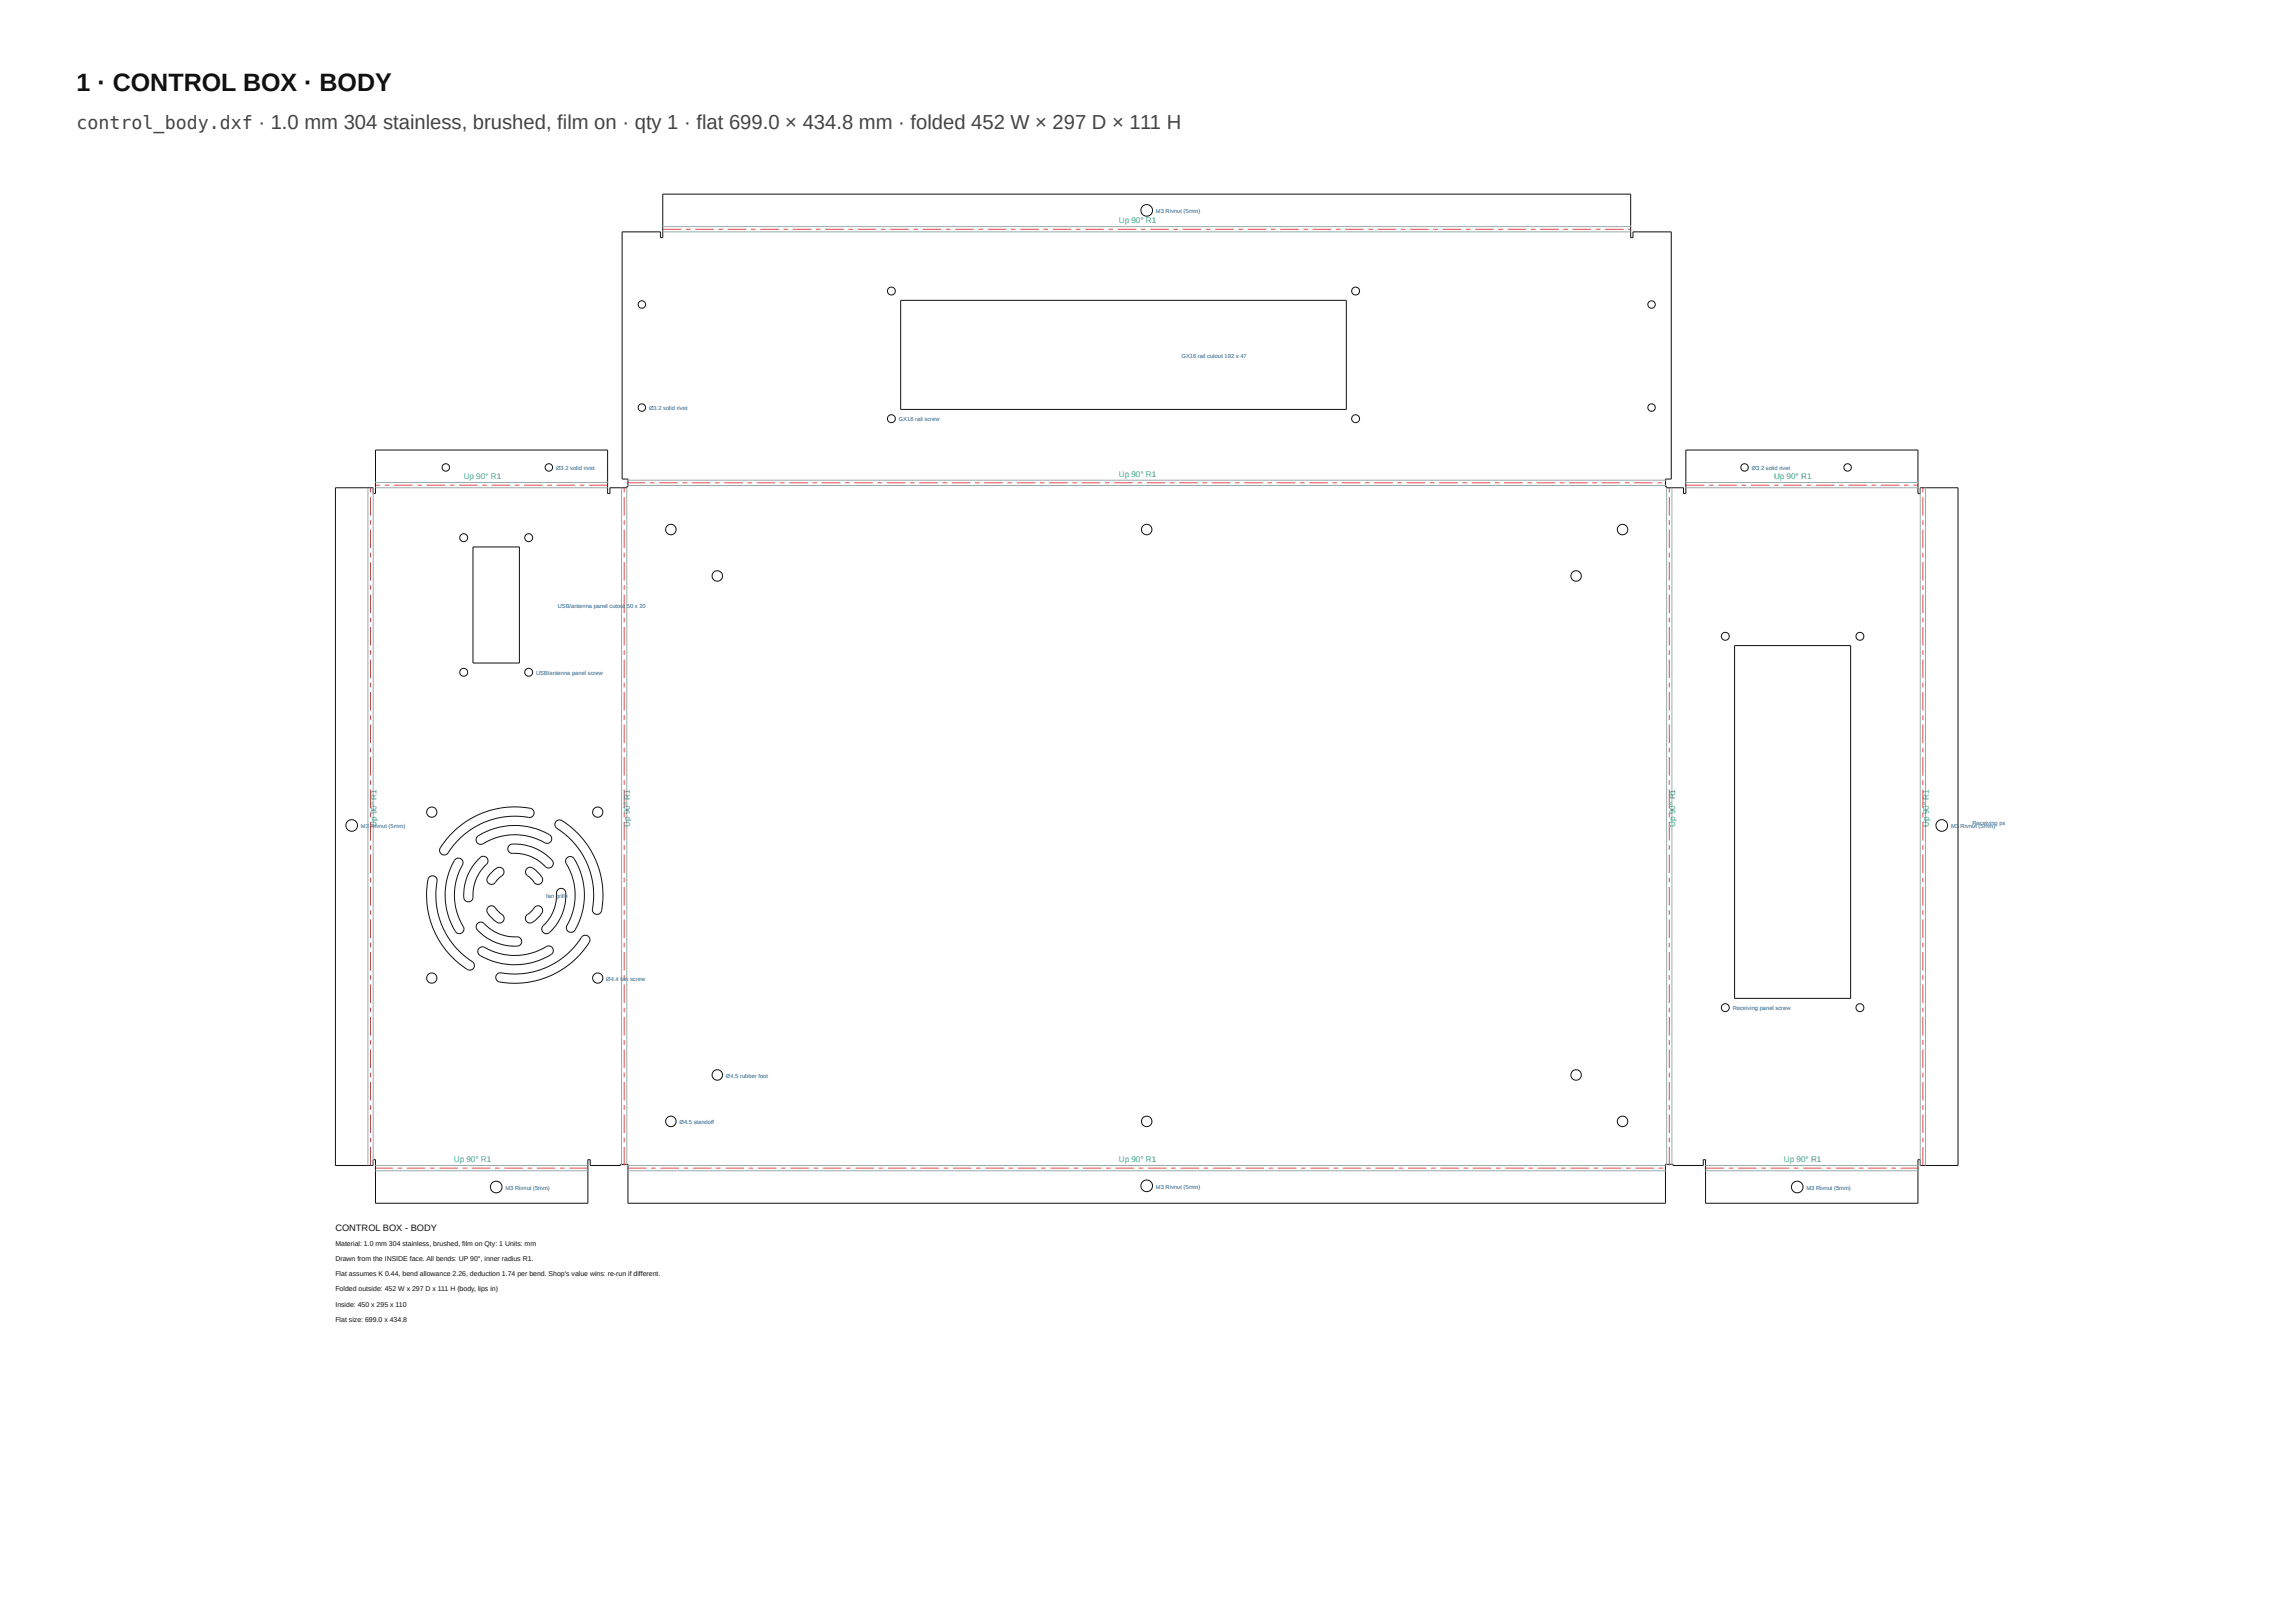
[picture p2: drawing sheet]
<svg xmlns="http://www.w3.org/2000/svg" width="420mm" height="297mm" viewBox="0 0 420 297" stroke-linecap="round" stroke-linejoin="round" font-family="sans-serif">
<defs><g id="words">
<text font-size="4.6" fill="#111" x="14" y="16.7">1 · CONTROL BOX · BODY</text>
<text font-size="3.3" fill="#444" x="14" y="23.5">control_body.dxf · 1.0 mm 304 stainless, brushed, film on · qty 1 · flat 699.0 × 434.8 mm · folded 452 W × 297 D × 111 H</text>
<text font-size="1.7" fill="#111" x="61.4" y="225.3">CONTROL BOX - BODY</text>
<g font-size="1.5" fill="#2a7">
<text x="204.9" y="40.9">Up 90° R1</text>
<text x="84.9" y="87.7">Up 90° R1</text>
<text x="204.9" y="87.3">Up 90° R1</text>
<text x="324.8" y="87.7">Up 90° R1</text>
<text x="68.9" y="151.3" transform="rotate(-90 68.9 151.3)">Up 90° R1</text>
<text x="115.3" y="151.3" transform="rotate(-90 115.3 151.3)">Up 90° R1</text>
<text x="306.7" y="151.3" transform="rotate(-90 306.7 151.3)">Up 90° R1</text>
<text x="353.1" y="151.3" transform="rotate(-90 353.1 151.3)">Up 90° R1</text>
<text x="83.1" y="212.7">Up 90° R1</text>
<text x="204.9" y="212.7">Up 90° R1</text>
<text x="326.6" y="212.7">Up 90° R1</text>
</g>
<g font-size="1.3" fill="#111">
<text x="61.4" y="228.1">Material: 1.0 mm 304 stainless, brushed, film on Qty: 1 Units: mm</text>
<text x="61.4" y="230.8">Drawn from the INSIDE face. All bends: UP 90°, inner radius R1.</text>
<text x="61.4" y="233.6">Flat assumes K 0.44, bend allowance 2.26, deduction 1.74 per bend. Shop's value wins: re-run if different.</text>
<text x="61.4" y="236.3">Folded outside: 452 W x 297 D x 111 H (body, lips in)</text>
<text x="61.4" y="239.1">Inside: 450 x 295 x 110</text>
<text x="61.4" y="241.9">Flat size: 699.0 x 434.8</text>
</g>
<g font-size="1.1" fill="#25a">
<text x="211.7" y="39">M3 Rivnut (5mm)</text>
<text x="216.3" y="65.4">GX16 rail cutout 192 x 47</text>
<text x="118.8" y="75.1">Ø3.2 solid rivet</text>
<text x="164.6" y="77.1">GX16 rail screw</text>
<text x="101.8" y="86">Ø3.2 solid rivet</text>
<text x="320.7" y="86">Ø3.2 solid rivet</text>
<text x="102.1" y="111.2">USB/antenna panel cutout</text>
<text x="114.8" y="111.2">50 x 20</text>
<text x="98.2" y="123.5">USB/antenna panel screw</text>
<text x="66.1" y="151.6">M3</text>
<text x="67.9" y="151.6">R</text>
<text x="68.6" y="151.6">ivnut (5mm)</text>
<text x="357.2" y="151.6">M3</text>
<text x="359" y="151.6">Rivnut (5mm)</text>
<text x="361.1" y="150.9">Receiving pa</text>
<text x="100" y="164.3">fan grille</text>
<text x="111" y="179.5">Ø4.4 f</text>
<text x="113.9" y="179.5">an</text>
<text x="115.4" y="179.5">screw</text>
<text x="317.2" y="184.9">Receiving panel screw</text>
<text x="132.9" y="197.2">Ø4.5 rubber foot</text>
<text x="124.4" y="205.7">Ø4.5 standoff</text>
<text x="92.5" y="217.7">M3 Rivnut (5mm)</text>
<text x="211.7" y="217.5">M3 Rivnut (5mm)</text>
<text x="330.8" y="217.7">M3 Rivnut (5mm)</text>
</g>
</g></defs>
<g fill="none" stroke="#111" stroke-width=".18">
<path d="M164.9 55h81.6v19.9h-81.6zM61.4 89.3h6.9v1h.5v-7.9h42.4v7.9h.5v-1h3.1v-.2h.2v-1.4h-1.1v-45.3h7v1.1h.4v-8h177.3v8h.4v-1.1h7v45.3h-1.1v1.4h.3v.2h3v1h.5v-7.9h42.5v7.9h.4v-1h6.9v124h-6.9v-1.1h-.4v8h-38.9v-8h-.4v1.1h-5.6v-.2h-1.4v7.1h-189.9v-7.1h-1.4v.2h-5.5v-1.1h-.5v8h-38.8v-8h-.5v1.1h-6.9zM86.6 100.1h8.5v21.2h-8.5zM317.6 118.1h21.2v64.6h-21.2zM82.7 152.5a15.9 15.9 0 0 1 14.7-4.5 .9 .9 0 0 1 .2 1.3 .9 .9 0 0 1-1.2 .2 14.7 14.7 0 0 0-14.6 6.8 .85 .85 0 0 1-1.1-.1 .85 .85 0 0 1-.1-1zM83.3 157.3a.89 .89 0 0 1 1.3 0 .89 .89 0 0 1-.1 1.3 11.3 11.3 0 0 0 .4 11.3 .89 .89 0 0 1-.7 1 .89 .89 0 0 1-1-.8 12.7 12.7 0 0 1 .1-12.8zM87.5 153a12.5 12.5 0 0 1 13.3 0 .89 .89 0 0 1-.1 1.2 .89 .89 0 0 1-1.3-.2 11.3 11.3 0 0 0-11.2 .5 .85 .85 0 0 1-.9-.5 .85 .85 0 0 1 .2-1zM87.6 157.3a.9 .9 0 0 1 1.3-.5 .9 .9 0 0 1 .3 1.3 8.1 8.1 0 0 0-2.7 6.4 .88 .88 0 0 1-1.1 .5 .88 .88 0 0 1-.5-1.1 9.3 9.3 0 0 1 2.7-6.6zM89.9 159.8l.7-.7a.96 .96 0 0 1 1.5 0 .97 .97 0 0 1-.5 1.4l-.6 .6a.91 .91 0 0 1-1.1 .8 .91 .91 0 0 1-.7-1.1zM93.2 154.8l.1-.2a7.1 7.1 0 0 1 4.5 .5 8.1 8.1 0 0 1 3.5 2.6 .9 .9 0 0 1-.6 1.1 .9 .9 0 0 1-1.1-.5 8.1 8.1 0 0 0-6.1-2.2 .85 .85 0 0 1-.3-1.3zM96.5 159a.97 .97 0 0 1 1.4 .1l1 1a.94 .94 0 0 1-.1 1.7 1.01 1.01 0 0 1-1.3-.7l-.6-.6a.95 .95 0 0 1-.4-1.5zM101.8 150.3a.99 .99 0 0 1 1.5 .1 16 16 0 0 1 6.7 16.5 .9 .9 0 0 1-1.2 .3 .9 .9 0 0 1-.3-1.3 14.6 14.6 0 0 0-6.8-14.5l-.1-.5z"/>
<path d="M103.8 157a.93 .93 0 0 1 1.5 .5 12.6 12.6 0 0 1-.2 12.9 .9 .9 0 0 1-1.3-.2 .9 .9 0 0 1 .2-1.2 11.3 11.3 0 0 0-.4-11.3v-.5zM78.6 160.5a.91 .91 0 0 1 1.2 0 .91 .91 0 0 1 .2 1.2 14.7 14.7 0 0 0 6.7 14.5 .85 .85 0 0 1-.1 1.1 .85 .85 0 0 1-1 .1 16 16 0 0 1-7.1-16.7zM87.5 169a.96 .96 0 0 1 1.4 .3 8.1 8.1 0 0 0 6.1 2.2 .89 .89 0 0 1 .5 1.1 .89 .89 0 0 1-1.2 .6 9 9 0 0 1-7.1-3.3v-.5zM87.7 173.6a.96 .96 0 0 1 1.4 0 11.3 11.3 0 0 0 11.2-.5 .89 .89 0 0 1 1 .8 .89 .89 0 0 1-.8 1 12.5 12.5 0 0 1-12.8-.3l-.2-.4zM89.4 166a.96 .96 0 0 1 1.6 .5l.6 .6a.93 .93 0 0 1 .7 .9 .93 .93 0 0 1-.7 .9h-.2a3.9 3.9 0 0 1-2.3-2.3zM91 178.3l.4-.3a14.9 14.9 0 0 0 15.3-6.7 .85 .85 0 0 1 1.1 .1 .85 .85 0 0 1 .1 1.1 15.9 15.9 0 0 1-16.8 7.1 .85 .85 0 0 1-.1-1.3zM96.5 167.5l1-1a.91 .91 0 0 1 1.1-.7 .91 .91 0 0 1 .7 1 4.2 4.2 0 0 1-2.2 2.1 .85 .85 0 0 1-.8-.5 .85 .85 0 0 1 .2-.9zM102.1 162.8a.89 .89 0 0 1 1.1-.1 .89 .89 0 0 1 .4 1 9 9 0 0 1-3.3 7.1 .9 .9 0 0 1-1.1-.6 .9 .9 0 0 1 .6-1.1 8.1 8.1 0 0 0 2.2-6z"/>
<circle cx="210" cy="38.5" r="1.06"/>
<circle cx="117.5" cy="55.7" r=".68"/>
<circle cx="163.2" cy="53.3" r=".72"/>
<circle cx="248.2" cy="53.3" r=".72"/>
<circle cx="302.4" cy="55.7" r=".68"/>
<circle cx="117.5" cy="74.6" r=".68"/>
<circle cx="163.2" cy="76.6" r=".72"/>
<circle cx="248.2" cy="76.6" r=".72"/>
<circle cx="302.4" cy="74.6" r=".68"/>
<circle cx="81.6" cy="85.5" r=".68"/>
<circle cx="84.9" cy="98.4" r=".72"/>
<circle cx="96.8" cy="98.4" r=".72"/>
<circle cx="100.5" cy="85.5" r=".68"/>
<circle cx="122.8" cy="96.9" r=".96"/>
<circle cx="210" cy="96.9" r=".96"/>
<circle cx="297.1" cy="96.9" r=".96"/>
<circle cx="319.4" cy="85.5" r=".68"/>
<circle cx="338.3" cy="85.5" r=".68"/>
<circle cx="131.3" cy="105.4" r=".96"/>
<circle cx="288.6" cy="105.4" r=".96"/>
<circle cx="315.9" cy="116.4" r=".72"/>
<circle cx="340.5" cy="116.4" r=".72"/>
<circle cx="84.9" cy="123" r=".72"/>
<circle cx="96.8" cy="123" r=".72"/>
<circle cx="64.4" cy="151.1" r="1.06"/>
<circle cx="79.1" cy="148.6" r=".93"/>
<circle cx="109.4" cy="148.6" r=".93"/>
<circle cx="355.5" cy="151.1" r="1.06"/>
<circle cx="79.1" cy="179" r=".93"/>
<circle cx="109.4" cy="179" r=".93"/>
<circle cx="131.3" cy="196.7" r=".96"/>
<circle cx="288.6" cy="196.7" r=".96"/>
<circle cx="315.9" cy="184.4" r=".72"/>
<circle cx="340.5" cy="184.4" r=".72"/>
<circle cx="90.9" cy="217.2" r="1.06"/>
<circle cx="122.8" cy="205.2" r=".96"/>
<circle cx="210" cy="205.2" r=".96"/>
<circle cx="210" cy="217" r="1.06"/>
<circle cx="297.1" cy="205.2" r=".96"/>
<circle cx="329.1" cy="217.2" r="1.06"/>
</g>
<path d="M114.2 209.9h.2v3.4h-.2zM114.2 208.2h.2v.8h-.2zM114.2 203.9h.2v3.4h-.2zM114.2 202.2h.2v.9h-.2zM114.2 198h.2v3.4h-.2zM114.2 196.3h.2v.8h-.2zM114.2 192h.2v3.4h-.2zM114.2 190.4h.2v.8h-.2zM114.2 186.1h.2v3.4h-.2zM114.2 184.4h.2v.9h-.2zM114.2 180.2h.2v3.4h-.2zM114.2 178.5h.2v.8h-.2zM114.2 174.2h.2v3.4h-.2zM114.2 172.5h.2v.9h-.2zM114.2 168.3h.2v3.4h-.2zM114.2 166.6h.2v.8h-.2zM114.2 162.3h.2v3.4h-.2zM114.2 160.6h.2v.9h-.2zM114.2 156.4h.2v3.4h-.2zM114.2 154.7h.2v.8h-.2zM114.2 150.4h.2v3.4h-.2zM114.2 148.7h.2v.9h-.2zM114.2 144.5h.2v3.4h-.2zM114.2 142.8h.2v.8h-.2zM114.2 138.5h.2v3.4h-.2zM114.2 136.8h.2v.9h-.2zM114.2 132.6h.2v3.4h-.2zM114.2 130.9h.2v.8h-.2zM114.2 126.6h.2v3.4h-.2zM114.2 124.9h.2v.9h-.2zM114.2 120.7h.2v3.4h-.2zM114.2 119h.2v.8h-.2zM114.2 114.7h.2v3.4h-.2zM114.2 113h.2v.9h-.2zM114.2 108.8h.2v3.4h-.2zM114.2 107.1h.2v.9h-.2zM114.2 102.9h.2v3.4h-.2zM114.2 101.2h.2v.8h-.2zM114.2 96.9h.2v3.4h-.2zM114.2 95.2h.2v.9h-.2zM114.2 91h.2v3.4h-.2zM114.2 89.3h.2v.8h-.2z" fill="#d22"/>
<path d="M113.8 89.3v124M114.8 89.3v124" fill="none" stroke="#9aa" stroke-width=".18"/>
<path d="M67.8 209.9h.1v3.4h-.1zM67.8 208.2h.1v.8h-.1zM67.8 203.9h.1v3.4h-.1zM67.8 202.2h.1v.9h-.1zM67.8 198h.1v3.4h-.1zM67.8 196.3h.1v.8h-.1zM67.8 192h.1v3.4h-.1zM67.8 190.4h.1v.8h-.1zM67.8 186.1h.1v3.4h-.1zM67.8 184.4h.1v.9h-.1zM67.8 180.2h.1v3.4h-.1zM67.8 178.5h.1v.8h-.1zM67.8 174.2h.1v3.4h-.1zM67.8 172.5h.1v.9h-.1zM67.8 168.3h.1v3.4h-.1zM67.8 166.6h.1v.8h-.1zM67.8 162.3h.1v3.4h-.1zM67.8 160.6h.1v.9h-.1zM67.8 156.4h.1v3.4h-.1zM67.8 154.7h.1v.8h-.1zM67.8 150.4h.1v3.4h-.1zM67.8 148.7h.1v.9h-.1zM67.8 144.5h.1v3.4h-.1zM67.8 142.8h.1v.8h-.1zM67.8 138.5h.1v3.4h-.1zM67.8 136.8h.1v.9h-.1zM67.8 132.6h.1v3.4h-.1zM67.8 130.9h.1v.8h-.1zM67.8 126.6h.1v3.4h-.1zM67.8 124.9h.1v.9h-.1zM67.8 120.7h.1v3.4h-.1zM67.8 119h.1v.8h-.1zM67.8 114.7h.1v3.4h-.1zM67.8 113h.1v.9h-.1zM67.8 108.8h.1v3.4h-.1zM67.8 107.1h.1v.9h-.1zM67.8 102.9h.1v3.4h-.1zM67.8 101.2h.1v.8h-.1zM67.8 96.9h.1v3.4h-.1zM67.8 95.2h.1v.9h-.1zM67.8 91h.1v3.4h-.1zM67.8 89.3h.1v.8h-.1z" fill="#d22"/>
<path d="M67.4 89.3v124M68.3 89.3v124" fill="none" stroke="#9aa" stroke-width=".18"/>
<path d="M104.2 213.7h3.4v.1h-3.4zM102.5 213.7h.9v.1h-.9zM98.3 213.7h3.4v.1h-3.4zM96.6 213.7h.8v.1h-.8zM92.3 213.7h3.4v.1h-3.4zM90.6 213.7h.9v.1h-.9zM86.4 213.7h3.4v.1h-3.4zM84.7 213.7h.8v.1h-.8zM80.4 213.7h3.4v.1h-3.4zM78.7 213.7h.9v.1h-.9zM74.5 213.7h3.4v.1h-3.4zM72.8 213.7h.8v.1h-.8zM68.8 213.7h3.1v.1h-3.1z" fill="#d22"/>
<path d="M68.8 214.3h38.8M68.8 213.3h38.8" fill="none" stroke="#9aa" stroke-width=".18"/>
<path d="M107.8 88.7h3.4v.2h-3.4zM106.1 88.7h.9v.2h-.9zM101.9 88.7h3.4v.2h-3.4zM100.2 88.7h.8v.2h-.8zM96 88.7h3.4v.2h-3.4zM94.3 88.7h.8v.2h-.8zM90 88.7h3.4v.2h-3.4zM88.3 88.7h.9v.2h-.9zM84.1 88.7h3.4v.2h-3.4zM82.4 88.7h.8v.2h-.8zM78.1 88.7h3.4v.2h-3.4zM76.4 88.7h.9v.2h-.9zM72.2 88.7h3.4v.2h-3.4zM70.5 88.7h.8v.2h-.8zM68.8 88.7h.8v.2h-.8z" fill="#d22"/>
<path d="M68.8 89.3h42.4M68.8 88.3h42.4" fill="none" stroke="#9aa" stroke-width=".18"/>
<path d="M305.6 209.9h.1v3.4h-.1zM305.6 208.2h.1v.8h-.1zM305.6 203.9h.1v3.4h-.1zM305.6 202.2h.1v.9h-.1zM305.6 198h.1v3.4h-.1zM305.6 196.3h.1v.8h-.1zM305.6 192h.1v3.4h-.1zM305.6 190.4h.1v.8h-.1zM305.6 186.1h.1v3.4h-.1zM305.6 184.4h.1v.9h-.1zM305.6 180.2h.1v3.4h-.1zM305.6 178.5h.1v.8h-.1zM305.6 174.2h.1v3.4h-.1zM305.6 172.5h.1v.9h-.1zM305.6 168.3h.1v3.4h-.1zM305.6 166.6h.1v.8h-.1zM305.6 162.3h.1v3.4h-.1zM305.6 160.6h.1v.9h-.1zM305.6 156.4h.1v3.4h-.1zM305.6 154.7h.1v.8h-.1zM305.6 150.4h.1v3.4h-.1zM305.6 148.7h.1v.9h-.1zM305.6 144.5h.1v3.4h-.1zM305.6 142.8h.1v.8h-.1zM305.6 138.5h.1v3.4h-.1zM305.6 136.8h.1v.9h-.1zM305.6 132.6h.1v3.4h-.1zM305.6 130.9h.1v.8h-.1zM305.6 126.6h.1v3.4h-.1zM305.6 124.9h.1v.9h-.1zM305.6 120.7h.1v3.4h-.1zM305.6 119h.1v.8h-.1zM305.6 114.7h.1v3.4h-.1zM305.6 113h.1v.9h-.1zM305.6 108.8h.1v3.4h-.1zM305.6 107.1h.1v.9h-.1zM305.6 102.9h.1v3.4h-.1zM305.6 101.2h.1v.8h-.1zM305.6 96.9h.1v3.4h-.1zM305.6 95.2h.1v.9h-.1zM305.6 91h.1v3.4h-.1zM305.6 89.3h.1v.8h-.1z" fill="#d22"/>
<path d="M305.2 89.3v124M306.1 89.3v124" fill="none" stroke="#9aa" stroke-width=".18"/>
<path d="M352 209.9h.1v3.4h-.1zM352 208.2h.1v.8h-.1zM352 203.9h.1v3.4h-.1zM352 202.2h.1v.9h-.1zM352 198h.1v3.4h-.1zM352 196.3h.1v.8h-.1zM352 192h.1v3.4h-.1zM352 190.4h.1v.8h-.1zM352 186.1h.1v3.4h-.1zM352 184.4h.1v.9h-.1zM352 180.2h.1v3.4h-.1zM352 178.5h.1v.8h-.1zM352 174.2h.1v3.4h-.1zM352 172.5h.1v.9h-.1zM352 168.3h.1v3.4h-.1zM352 166.6h.1v.8h-.1zM352 162.3h.1v3.4h-.1zM352 160.6h.1v.9h-.1zM352 156.4h.1v3.4h-.1zM352 154.7h.1v.8h-.1zM352 150.4h.1v3.4h-.1zM352 148.7h.1v.9h-.1zM352 144.5h.1v3.4h-.1zM352 142.8h.1v.8h-.1zM352 138.5h.1v3.4h-.1zM352 136.8h.1v.9h-.1zM352 132.6h.1v3.4h-.1zM352 130.9h.1v.8h-.1zM352 126.6h.1v3.4h-.1zM352 124.9h.1v.9h-.1zM352 120.7h.1v3.4h-.1zM352 119h.1v.8h-.1zM352 114.7h.1v3.4h-.1zM352 113h.1v.9h-.1zM352 108.8h.1v3.4h-.1zM352 107.1h.1v.9h-.1zM352 102.9h.1v3.4h-.1zM352 101.2h.1v.8h-.1zM352 96.9h.1v3.4h-.1zM352 95.2h.1v.9h-.1zM352 91h.1v3.4h-.1zM352 89.3h.1v.8h-.1z" fill="#d22"/>
<path d="M351.6 89.3v124M352.5 89.3v124" fill="none" stroke="#9aa" stroke-width=".18"/>
<path d="M312.3 213.7h3.4v.1h-3.4zM316.5 213.7h.9v.1h-.9zM318.2 213.7h3.4v.1h-3.4zM322.5 213.7h.8v.1h-.8zM324.2 213.7h3.4v.1h-3.4zM328.4 213.7h.9v.1h-.9zM330.1 213.7h3.4v.1h-3.4zM334.4 213.7h.8v.1h-.8zM336.1 213.7h3.4v.1h-3.4zM340.3 213.7h.9v.1h-.9zM342 213.7h3.4v.1h-3.4zM346.3 213.7h.8v.1h-.8zM348 213.7h3.2v.1h-3.2z" fill="#d22"/>
<path d="M312.3 214.3h38.9M312.3 213.3h38.9" fill="none" stroke="#9aa" stroke-width=".18"/>
<path d="M308.7 88.7h3.4v.2h-3.4zM312.9 88.7h.9v.2h-.9zM314.6 88.7h3.4v.2h-3.4zM318.9 88.7h.8v.2h-.8zM320.6 88.7h3.4v.2h-3.4zM324.8 88.7h.9v.2h-.9zM326.5 88.7h3.4v.2h-3.4zM330.8 88.7h.8v.2h-.8zM332.5 88.7h3.4v.2h-3.4zM336.7 88.7h.9v.2h-.9zM338.4 88.7h3.4v.2h-3.4zM342.7 88.7h.8v.2h-.8zM344.4 88.7h3.4v.2h-3.4zM348.6 88.7h.9v.2h-.9zM350.3 88.7h.9v.2h-.9z" fill="#d22"/>
<path d="M308.7 89.3h42.5M308.7 88.3h42.5" fill="none" stroke="#9aa" stroke-width=".18"/>
<path d="M114.8 88.3h3.4v.1h-3.4zM119 88.3h.9v.1h-.9zM120.7 88.3h3.4v.1h-3.4zM125 88.3h.8v.1h-.8zM126.7 88.3h3.4v.1h-3.4zM130.9 88.3h.9v.1h-.9zM132.6 88.3h3.4v.1h-3.4zM136.9 88.3h.8v.1h-.8zM138.6 88.3h3.4v.1h-3.4zM142.8 88.3h.9v.1h-.9zM144.5 88.3h3.4v.1h-3.4zM148.8 88.3h.8v.1h-.8zM150.5 88.3h3.4v.1h-3.4zM154.7 88.3h.9v.1h-.9zM156.4 88.3h3.4v.1h-3.4zM160.7 88.3h.8v.1h-.8zM162.4 88.3h3.4v.1h-3.4zM166.6 88.3h.9v.1h-.9zM168.3 88.3h3.4v.1h-3.4zM172.6 88.3h.8v.1h-.8zM174.3 88.3h3.4v.1h-3.4zM178.5 88.3h.9v.1h-.9zM180.2 88.3h3.4v.1h-3.4zM184.5 88.3h.8v.1h-.8zM186.2 88.3h3.4v.1h-3.4zM190.4 88.3h.9v.1h-.9zM192.1 88.3h3.4v.1h-3.4zM196.4 88.3h.8v.1h-.8zM198.1 88.3h3.4v.1h-3.4zM202.3 88.3h.9v.1h-.9zM204 88.3h3.4v.1h-3.4zM208.3 88.3h.8v.1h-.8zM210 88.3h3.4v.1h-3.4zM214.2 88.3h.9v.1h-.9zM215.9 88.3h3.4v.1h-3.4zM220.2 88.3h.8v.1h-.8zM221.9 88.3h3.4v.1h-3.4zM226.1 88.3h.9v.1h-.9zM227.8 88.3h3.4v.1h-3.4zM232.1 88.3h.8v.1h-.8zM233.8 88.3h3.4v.1h-3.4zM238 88.3h.9v.1h-.9zM239.7 88.3h3.4v.1h-3.4zM244 88.3h.8v.1h-.8zM245.7 88.3h3.4v.1h-3.4zM249.9 88.3h.9v.1h-.9zM251.6 88.3h3.4v.1h-3.4zM255.9 88.3h.8v.1h-.8zM257.6 88.3h3.4v.1h-3.4zM261.8 88.3h.9v.1h-.9zM263.5 88.3h3.4v.1h-3.4zM267.8 88.3h.8v.1h-.8zM269.5 88.3h3.4v.1h-3.4zM273.7 88.3h.9v.1h-.9zM275.4 88.3h3.4v.1h-3.4zM279.7 88.3h.8v.1h-.8zM281.4 88.3h3.4v.1h-3.4zM285.6 88.3h.9v.1h-.9zM287.3 88.3h3.4v.1h-3.4zM291.6 88.3h.8v.1h-.8zM293.3 88.3h3.4v.1h-3.4zM297.5 88.3h.9v.1h-.9zM299.2 88.3h3.4v.1h-3.4zM303.5 88.3h.8v.1h-.8z" fill="#d22"/>
<path d="M114.8 88.8h190.4M114.8 87.9h190.4" fill="none" stroke="#9aa" stroke-width=".18"/>
<path d="M121.3 41.9h3.4v.1h-3.4zM125.6 41.9h.8v.1h-.8zM127.3 41.9h3.4v.1h-3.4zM131.5 41.9h.9v.1h-.9zM133.2 41.9h3.4v.1h-3.4zM137.5 41.9h.8v.1h-.8zM139.2 41.9h3.4v.1h-3.4zM143.4 41.9h.9v.1h-.9zM145.1 41.9h3.4v.1h-3.4zM149.4 41.9h.8v.1h-.8zM151.1 41.9h3.4v.1h-3.4zM155.3 41.9h.9v.1h-.9zM157 41.9h3.4v.1h-3.4zM161.3 41.9h.8v.1h-.8zM163 41.9h3.4v.1h-3.4zM167.2 41.9h.9v.1h-.9zM168.9 41.9h3.4v.1h-3.4zM173.2 41.9h.8v.1h-.8zM174.9 41.9h3.4v.1h-3.4zM179.1 41.9h.9v.1h-.9zM180.8 41.9h3.4v.1h-3.4zM185.1 41.9h.8v.1h-.8zM186.8 41.9h3.4v.1h-3.4zM191 41.9h.9v.1h-.9zM192.7 41.9h3.4v.1h-3.4zM197 41.9h.8v.1h-.8zM198.7 41.9h3.4v.1h-3.4zM202.9 41.9h.9v.1h-.9zM204.6 41.9h3.4v.1h-3.4zM208.9 41.9h.8v.1h-.8zM210.6 41.9h3.4v.1h-3.4zM214.8 41.9h.9v.1h-.9zM216.5 41.9h3.4v.1h-3.4zM220.8 41.9h.8v.1h-.8zM222.5 41.9h3.4v.1h-3.4zM226.7 41.9h.9v.1h-.9zM228.4 41.9h3.4v.1h-3.4zM232.7 41.9h.8v.1h-.8zM234.4 41.9h3.4v.1h-3.4zM238.6 41.9h.9v.1h-.9zM240.3 41.9h3.4v.1h-3.4zM244.6 41.9h.8v.1h-.8zM246.3 41.9h3.4v.1h-3.4zM250.5 41.9h.9v.1h-.9zM252.2 41.9h3.4v.1h-3.4zM256.5 41.9h.8v.1h-.8zM258.2 41.9h3.4v.1h-3.4zM262.4 41.9h.9v.1h-.9zM264.1 41.9h3.4v.1h-3.4zM268.4 41.9h.8v.1h-.8zM270.1 41.9h3.4v.1h-3.4zM274.3 41.9h.9v.1h-.9zM276 41.9h3.4v.1h-3.4zM280.3 41.9h.8v.1h-.8zM282 41.9h3.4v.1h-3.4zM286.2 41.9h.9v.1h-.9zM287.9 41.9h3.4v.1h-3.4zM292.2 41.9h.8v.1h-.8zM293.9 41.9h3.4v.1h-3.4zM298.1 41.9h.5v.1h-.5z" fill="#d22"/>
<path d="M121.3 42.4h177.3M121.3 41.5h177.3" fill="none" stroke="#9aa" stroke-width=".18"/>
<path d="M115 213.7h3.4v.1h-3.4zM119.2 213.7h.9v.1h-.9zM120.9 213.7h3.4v.1h-3.4zM125.2 213.7h.8v.1h-.8zM126.9 213.7h3.4v.1h-3.4zM131.1 213.7h.9v.1h-.9zM132.8 213.7h3.4v.1h-3.4zM137.1 213.7h.8v.1h-.8zM138.8 213.7h3.4v.1h-3.4zM143 213.7h.9v.1h-.9zM144.7 213.7h3.4v.1h-3.4zM149 213.7h.8v.1h-.8zM150.7 213.7h3.4v.1h-3.4zM154.9 213.7h.9v.1h-.9zM156.6 213.7h3.4v.1h-3.4zM160.9 213.7h.8v.1h-.8zM162.6 213.7h3.4v.1h-3.4zM166.8 213.7h.9v.1h-.9zM168.5 213.7h3.4v.1h-3.4zM172.8 213.7h.8v.1h-.8zM174.5 213.7h3.4v.1h-3.4zM178.7 213.7h.9v.1h-.9zM180.4 213.7h3.4v.1h-3.4zM184.7 213.7h.8v.1h-.8zM186.4 213.7h3.4v.1h-3.4zM190.6 213.7h.9v.1h-.9zM192.3 213.7h3.4v.1h-3.4zM196.6 213.7h.8v.1h-.8zM198.3 213.7h3.4v.1h-3.4zM202.5 213.7h.9v.1h-.9zM204.2 213.7h3.4v.1h-3.4zM208.5 213.7h.8v.1h-.8zM210.2 213.7h3.4v.1h-3.4zM214.4 213.7h.9v.1h-.9zM216.1 213.7h3.4v.1h-3.4zM220.4 213.7h.8v.1h-.8zM222.1 213.7h3.4v.1h-3.4zM226.3 213.7h.9v.1h-.9zM228 213.7h3.4v.1h-3.4zM232.3 213.7h.8v.1h-.8zM234 213.7h3.4v.1h-3.4zM238.2 213.7h.9v.1h-.9zM239.9 213.7h3.4v.1h-3.4zM244.2 213.7h.8v.1h-.8zM245.9 213.7h3.4v.1h-3.4zM250.1 213.7h.9v.1h-.9zM251.8 213.7h3.4v.1h-3.4zM256.1 213.7h.8v.1h-.8zM257.8 213.7h3.4v.1h-3.4zM262 213.7h.9v.1h-.9zM263.7 213.7h3.4v.1h-3.4zM268 213.7h.8v.1h-.8zM269.7 213.7h3.4v.1h-3.4zM273.9 213.7h.9v.1h-.9zM275.6 213.7h3.4v.1h-3.4zM279.9 213.7h.8v.1h-.8zM281.6 213.7h3.4v.1h-3.4zM285.8 213.7h.9v.1h-.9zM287.5 213.7h3.4v.1h-3.4zM291.8 213.7h.8v.1h-.8zM293.5 213.7h3.4v.1h-3.4zM297.7 213.7h.9v.1h-.9zM299.4 213.7h3.4v.1h-3.4zM303.7 213.7h.8v.1h-.8z" fill="#d22"/>
<path d="M115 214.3h189.9M115 213.3h189.9" fill="none" stroke="#9aa" stroke-width=".18"/>
<use href="#words"/>
</svg>
